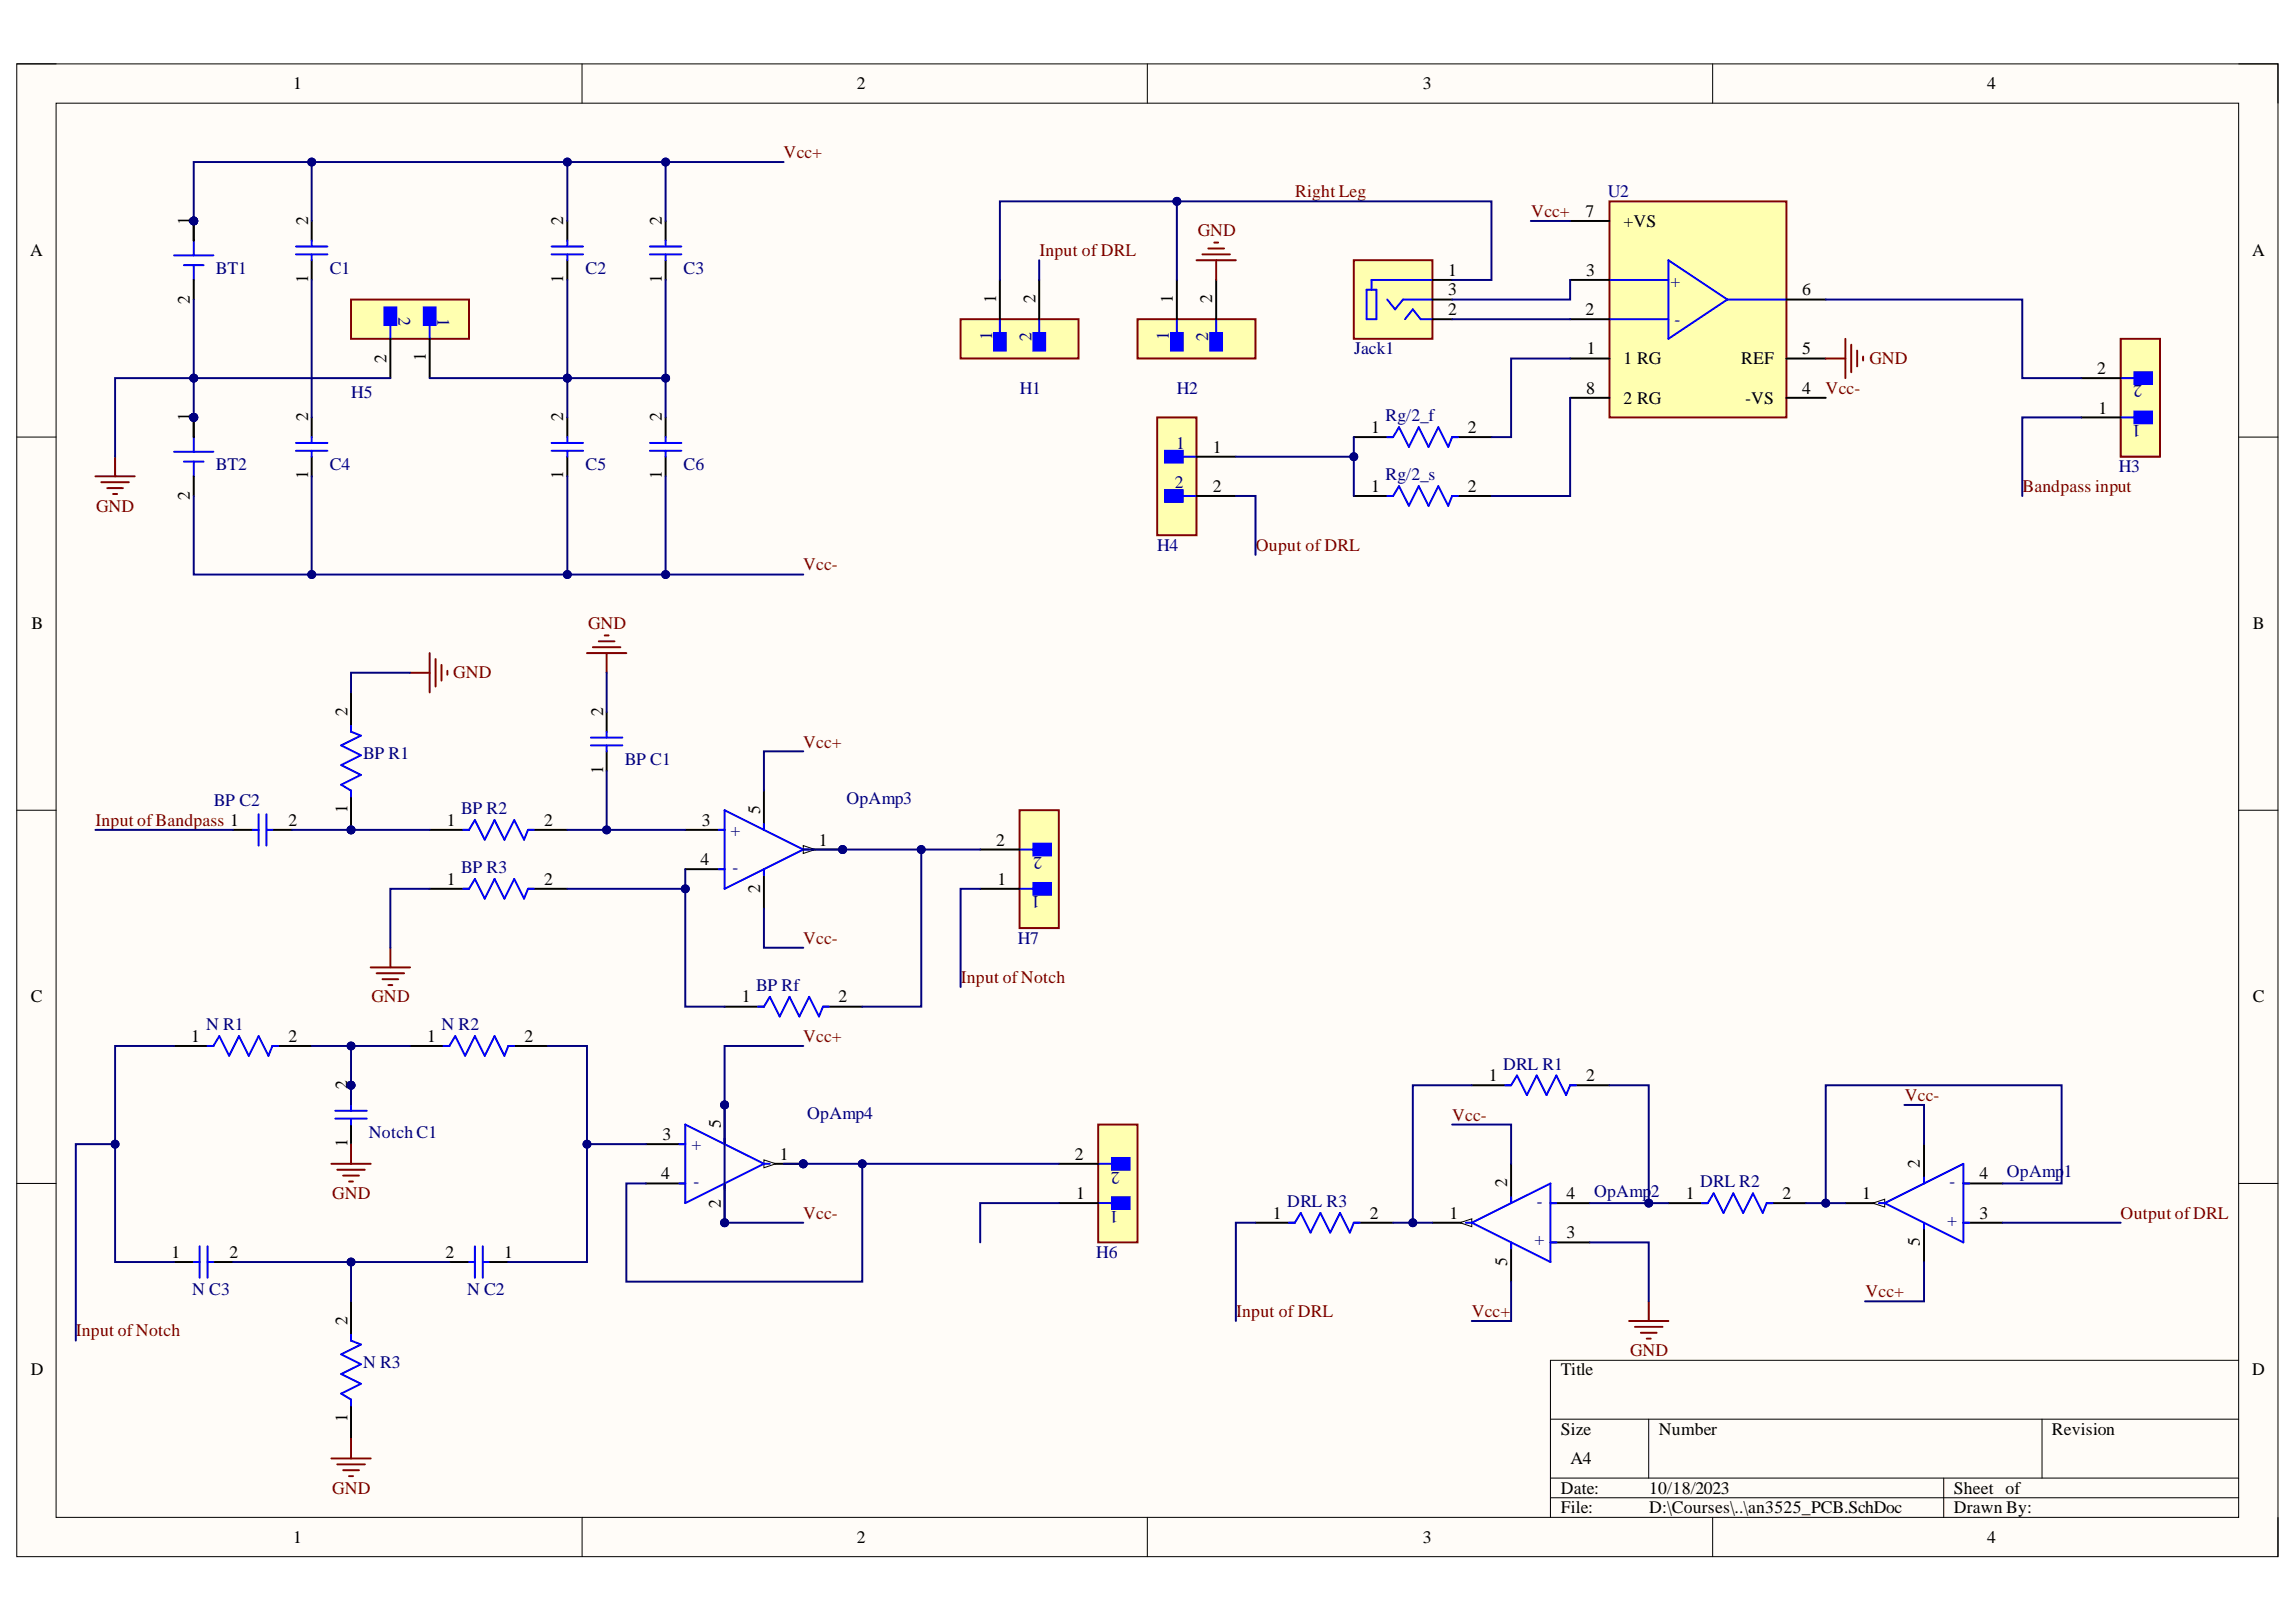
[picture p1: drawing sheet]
<svg xmlns="http://www.w3.org/2000/svg" width="297mm" height="210mm" viewBox="0 0 297 210" stroke-linecap="round" stroke-linejoin="round" font-family="sans-serif">
<defs><g id="words">
<g font-size="2.3">
<text x="37.9" y="11.6">1</text>
<text x="110.9" y="11.6">2</text>
<text x="184.1" y="11.6">3</text>
<text x="257.1" y="11.6">4</text>
<text x="24.5" y="29.1" transform="rotate(-90 24.5 29.1)">1</text>
<text x="39.9" y="29.1" transform="rotate(-90 39.9 29.1)">2</text>
<text x="72.9" y="29.1" transform="rotate(-90 72.9 29.1)">2</text>
<text x="85.6" y="29.1" transform="rotate(-90 85.6 29.1)">2</text>
<text x="205.1" y="28.1">7</text>
<text x="210" y="29.3">+VS</text>
<text x="3.9" y="33.1">A</text>
<text x="187.4" y="35.7">1</text>
<text x="205.2" y="35.7">3</text>
<text x="291.4" y="33.1">A</text>
<text x="24.5" y="39.3" transform="rotate(-90 24.5 39.3)">2</text>
<text x="39.9" y="36.6" transform="rotate(-90 39.9 36.6)">1</text>
<text x="72.9" y="36.6" transform="rotate(-90 72.9 36.6)">1</text>
<text x="85.6" y="36.6" transform="rotate(-90 85.6 36.6)">1</text>
<text x="128.9" y="39.2" transform="rotate(-90 128.9 39.2)">1</text>
<text x="134" y="39.2" transform="rotate(-90 134 39.2)">2</text>
<text x="151.7" y="39.2" transform="rotate(-90 151.7 39.2)">1</text>
<text x="156.8" y="39.2" transform="rotate(-90 156.8 39.2)">2</text>
<text x="187.4" y="38.2">3</text>
<text x="187.4" y="40.8">2</text>
<text x="205.1" y="40.8">2</text>
<text x="233.1" y="38.2">6</text>
<text x="50" y="46.9" transform="rotate(-90 50 46.9)">2</text>
<text x="55.1" y="46.8" transform="rotate(-90 55.1 46.8)">1</text>
<text x="205.3" y="45.8">1</text>
<text x="210" y="47.1">1 RG</text>
<text x="225.3" y="47.1">REF</text>
<text x="233.1" y="45.8">5</text>
<text x="205.2" y="51">8</text>
<text x="210" y="52.3">2 RG</text>
<text x="225.8" y="52.3">-VS</text>
<text x="233.1" y="51">4</text>
<text x="271.3" y="48.4">2</text>
<text x="271.5" y="53.5">1</text>
<text x="24.5" y="54.5" transform="rotate(-90 24.5 54.5)">1</text>
<text x="39.9" y="54.5" transform="rotate(-90 39.9 54.5)">2</text>
<text x="72.9" y="54.5" transform="rotate(-90 72.9 54.5)">2</text>
<text x="85.6" y="54.5" transform="rotate(-90 85.6 54.5)">2</text>
<text x="156.9" y="58.6">1</text>
<text x="177.4" y="56.1">1</text>
<text x="189.9" y="56.1">2</text>
<text x="24.5" y="64.7" transform="rotate(-90 24.5 64.7)">2</text>
<text x="39.9" y="62" transform="rotate(-90 39.9 62)">1</text>
<text x="72.9" y="62" transform="rotate(-90 72.9 62)">1</text>
<text x="85.6" y="62" transform="rotate(-90 85.6 62)">1</text>
<text x="156.9" y="63.7">2</text>
<text x="177.4" y="63.7">1</text>
<text x="189.9" y="63.7">2</text>
<text x="4.1" y="81.4">B</text>
<text x="291.4" y="81.4">B</text>
<text x="44.9" y="92.7" transform="rotate(-90 44.9 92.7)">2</text>
<text x="78" y="92.7" transform="rotate(-90 78 92.7)">2</text>
<text x="78" y="100.1" transform="rotate(-90 78 100.1)">1</text>
<text x="37.3" y="106.9">2</text>
<text x="44.9" y="105.2" transform="rotate(-90 44.9 105.2)">1</text>
<text x="57.8" y="106.9">1</text>
<text x="70.4" y="106.9">2</text>
<text x="90.8" y="106.9">3</text>
<text x="98.3" y="105.4" transform="rotate(-90 98.3 105.4)">5</text>
<text x="90.6" y="112">4</text>
<text x="106" y="109.4">1</text>
<text x="128.9" y="109.4">2</text>
<text x="57.8" y="114.5">1</text>
<text x="70.4" y="114.5">2</text>
<text x="98.3" y="115.6" transform="rotate(-90 98.3 115.6)">2</text>
<text x="129.1" y="114.5">1</text>
<text x="4" y="129.7">C</text>
<text x="96" y="129.7">1</text>
<text x="108.5" y="129.7">2</text>
<text x="291.4" y="129.7">C</text>
<text x="24.7" y="134.8">1</text>
<text x="37.3" y="134.8">2</text>
<text x="55.3" y="134.8">1</text>
<text x="67.9" y="134.8">2</text>
<text x="44.9" y="141" transform="rotate(-90 44.9 141)">2</text>
<text x="192.6" y="139.9">1</text>
<text x="205.2" y="139.9">2</text>
<text x="44.9" y="148.4" transform="rotate(-90 44.9 148.4)">1</text>
<text x="85.7" y="147.6">3</text>
<text x="93.3" y="146" transform="rotate(-90 93.3 146)">5</text>
<text x="85.6" y="152.6">4</text>
<text x="100.9" y="150.1">1</text>
<text x="139" y="150.1">2</text>
<text x="139.2" y="155.2">1</text>
<text x="195" y="153.6" transform="rotate(-90 195 153.6)">2</text>
<text x="202.7" y="155.2">4</text>
<text x="218.1" y="155.2">1</text>
<text x="230.6" y="155.2">2</text>
<text x="240.9" y="155.2">1</text>
<text x="248.4" y="151.1" transform="rotate(-90 248.4 151.1)">2</text>
<text x="256.1" y="152.6">4</text>
<text x="93.3" y="156.3" transform="rotate(-90 93.3 156.3)">2</text>
<text x="164.7" y="157.7">1</text>
<text x="177.2" y="157.7">2</text>
<text x="187.5" y="157.7">1</text>
<text x="202.7" y="160.2">3</text>
<text x="248.4" y="161.3" transform="rotate(-90 248.4 161.3)">5</text>
<text x="256.1" y="157.7">3</text>
<text x="22.2" y="162.8">1</text>
<text x="29.7" y="162.8">2</text>
<text x="57.6" y="162.8">2</text>
<text x="65.2" y="162.8">1</text>
<text x="195" y="163.8" transform="rotate(-90 195 163.8)">5</text>
<text x="44.9" y="171.5" transform="rotate(-90 44.9 171.5)">2</text>
<text x="4" y="178">D</text>
<text x="201.9" y="178">Title</text>
<text x="291.4" y="178">D</text>
<text x="44.9" y="184" transform="rotate(-90 44.9 184)">1</text>
<text x="201.9" y="185.7">Size</text>
<text x="214.6" y="185.7">Number</text>
<text x="265.5" y="185.7">Revision</text>
<text x="203.2" y="189.5">A4</text>
<text x="201.9" y="193.3">Date:</text>
<text x="201.9" y="195.8">File:</text>
<text x="213.3" y="193.3">10/18/2023</text>
<text x="213.3" y="195.8">D:\Courses\..\an3525_PCB.SchDoc</text>
<text x="252.8" y="193.3">Sheet of</text>
<text x="252.8" y="195.8">Drawn By:</text>
<text x="37.9" y="199.7">1</text>
<text x="110.9" y="199.7">2</text>
<text x="184.1" y="199.7">3</text>
<text x="257.1" y="199.7">4</text>
</g>
<g font-size="2.3" fill="#800000">
<text x="101.4" y="20.5">Vcc+</text>
<text x="167.6" y="25.5">Right Leg</text>
<text x="198.1" y="28.1">Vcc+</text>
<text x="134.5" y="33.1">Input of DRL</text>
<text x="154.9" y="30.6">GND</text>
<text x="241.9" y="47.1">GND</text>
<text x="236.2" y="51">Vcc-</text>
<text x="261.7" y="63.7">Bandpass input</text>
<text x="12.4" y="66.2">GND</text>
<text x="162.5" y="71.3">Ouput of DRL</text>
<text x="103.9" y="73.8">Vcc-</text>
<text x="76.1" y="81.4">GND</text>
<text x="58.6" y="87.8">GND</text>
<text x="103.9" y="96.7">Vcc+</text>
<text x="12.4" y="106.9">Input ofBandpass 1</text>
<text x="103.9" y="122.1">Vcc-</text>
<text x="48.1" y="129.7">GND</text>
<text x="124.3" y="127.2">Input ofNotch</text>
<text x="103.9" y="134.8">Vcc+</text>
<text x="246.4" y="142.5">Vcc-</text>
<text x="187.9" y="145">Vcc-</text>
<text x="43" y="155.2">GND</text>
<text x="103.9" y="157.7">Vcc-</text>
<text x="274.4" y="157.7">Output ofDRL</text>
<text x="241.4" y="167.9">Vcc+</text>
<text x="9.8" y="172.9">Input ofNotch</text>
<text x="159.9" y="170.4">Input of DRL</text>
<text x="190.4" y="170.4">Vcc+</text>
<text x="210.9" y="175.5">GND</text>
<text x="43" y="193.3">GND</text>
</g>
<g font-size="2.3" fill="#000080">
<text x="208" y="25.5">U2</text>
<text x="27.9" y="35.4">BT1</text>
<text x="42.7" y="35.4">C1</text>
<text x="75.7" y="35.4">C2</text>
<text x="88.4" y="35.4">C3</text>
<text x="51.5" y="41" transform="rotate(90 51.5 41)">2</text>
<text x="56.6" y="41.2" transform="rotate(90 56.6 41.2)">1</text>
<text x="216.1" y="37.2">+</text>
<text x="128.4" y="44" transform="rotate(-90 128.4 44)">1</text>
<text x="133.5" y="44.1" transform="rotate(-90 133.5 44.1)">2</text>
<text x="151.2" y="44" transform="rotate(-90 151.2 44)">1</text>
<text x="156.3" y="44.1" transform="rotate(-90 156.3 44.1)">2</text>
<text x="175.2" y="45.8">Jack1</text>
<text x="216.6" y="42">-</text>
<text x="45.4" y="51.5">H5</text>
<text x="131.9" y="51">H1</text>
<text x="152.2" y="51">H2</text>
<text x="277.1" y="49.9" transform="rotate(-180 277.1 49.9)">2</text>
<text x="152.2" y="58.1">1</text>
<text x="179.2" y="54.5">Rg/2_f</text>
<text x="277" y="55" transform="rotate(-180 277 55)">1</text>
<text x="27.9" y="60.9">BT2</text>
<text x="42.7" y="60.9">C4</text>
<text x="75.7" y="60.9">C5</text>
<text x="88.4" y="60.9">C6</text>
<text x="152" y="63.2">2</text>
<text x="179.2" y="62.1">Rg/2_s</text>
<text x="274.1" y="61.1">H3</text>
<text x="149.7" y="71.3">H4</text>
<text x="47" y="98.3">BP R1</text>
<text x="80.8" y="99">BP C1</text>
<text x="27.7" y="104.3">BP C2</text>
<text x="59.7" y="105.4">BP R2</text>
<text x="109.5" y="104.1">OpAmp3</text>
<text x="59.7" y="113">BP R3</text>
<text x="94.5" y="108.2">+</text>
<text x="94.8" y="113">-</text>
<text x="134.8" y="110.9" transform="rotate(-180 134.8 110.9)">2</text>
<text x="134.6" y="116" transform="rotate(-180 134.6 116)">1</text>
<text x="131.7" y="122.1">H7</text>
<text x="97.8" y="128.2">BP Rf</text>
<text x="26.7" y="133.3">N R1</text>
<text x="57.1" y="133.3">N R2</text>
<text x="194.5" y="138.4">DRL R1</text>
<text x="47.7" y="147.3">Notch C1</text>
<text x="89.4" y="148.8">+</text>
<text x="104.4" y="144.8">OpAmp4</text>
<text x="89.7" y="153.6">-</text>
<text x="144.9" y="151.6" transform="rotate(-180 144.9 151.6)">2</text>
<text x="199.5" y="155.2" transform="rotate(-180 199.5 155.2)">-</text>
<text x="206.2" y="154.9">OpAmp</text>
<text x="213.6" y="154.9">2</text>
<text x="219.9" y="153.6">DRL R2</text>
<text x="252.9" y="152.6" transform="rotate(-180 252.9 152.6)">-</text>
<text x="259.6" y="152.4">OpAmp</text>
<text x="267" y="152.4">1</text>
<text x="144.7" y="156.7" transform="rotate(-180 144.7 156.7)">1</text>
<text x="166.5" y="156.2">DRL R3</text>
<text x="199.8" y="160" transform="rotate(-180 199.8 160)">+</text>
<text x="253.2" y="157.5" transform="rotate(-180 253.2 157.5)">+</text>
<text x="24.9" y="167.6">N C3</text>
<text x="60.4" y="167.6">N C2</text>
<text x="141.8" y="162.8">H6</text>
<text x="47" y="177">N R3</text>
</g>
</g></defs>
<path d="M2.2 8.3h292.5v193.1h-292.5z" fill-rule="evenodd" fill="#fffcf8"/>
<path d="M2.2 8.3h292.5v193.1h-292.5z" fill="none" stroke="#000" stroke-width=".13"/>
<path d="M7.3 13.4h282.3v183h-282.3z" fill-rule="evenodd" fill="#fffcf8"/>
<g fill="none" stroke="#000" stroke-width=".13">
<path d="M2.2 8.3h5.1M7.3 13.4h282.3v183h-282.3zM75.3 8.3v5M148.4 8.3v5M221.6 8.3v5.1M289.6 8.3h5.1v5.1M2.2 56.6h5.1M289.6 56.6h5.1M2.2 104.9h5.1M289.6 104.9h5.1M2.2 153.1h5.1M289.6 153.1h5.1"/>
<path d="M289.6 176h-89v20.4M75.3 196.4v5M148.4 196.4v5M200.6 183.7h89M200.6 191.3h89M200.6 193.8h89M213.3 183.7v7.6M221.6 196.4v5M251.5 191.3v5.1M264.2 183.7v7.6M294.7 196.4v5"/>
</g>
<circle cx="25.1" cy="28.6" r=".51" fill="#000080"/>
<circle cx="25.1" cy="28.6" r=".51" fill="none" stroke="#000080" stroke-width=".13"/>
<circle cx="25.1" cy="28.6" r=".51" fill="#000080"/>
<circle cx="25.1" cy="28.6" r=".51" fill="none" stroke="#000080" stroke-width=".13"/>
<path d="M22.5 33h5.1M23.8 34.3h2.5M25.1 31.1v1.9M25.1 34.3v1.9" fill="none" stroke="#00f" stroke-width=".25"/>
<path d="M25.1 28.6v2.5" fill="none" stroke="#000" stroke-width=".25"/>
<circle cx="25.1" cy="28.6" r=".51" fill="#000080"/>
<circle cx="25.1" cy="28.6" r=".51" fill="none" stroke="#000080" stroke-width=".13"/>
<path d="M25.1 28.6v2.5" fill="none" stroke="#000" stroke-width=".25"/>
<circle cx="25.1" cy="28.6" r=".51" fill="#000080"/>
<circle cx="25.1" cy="28.6" r=".51" fill="none" stroke="#000080" stroke-width=".13"/>
<path d="M25.1 36.2v2.6" fill="none" stroke="#000" stroke-width=".25"/>
<path d="M208.2 26.1h22.9v27.9h-22.9z" fill-rule="evenodd" fill="#ffffb0"/>
<path d="M208.2 26.1h22.9v27.9h-22.9z" fill="none" stroke="#800000" stroke-width=".25"/>
<path d="M208.2 36.2h7.6M215.8 33.7l7.7 5.1-7.7 5zM223.5 38.8h7.6M208.2 41.3h7.6" fill="none" stroke="#00f" stroke-width=".25"/>
<path d="M203.1 36.2h5.1M203.1 28.6h5.1M231.1 38.8h5.1M203.1 41.3h5.1M203.1 46.4h5.1M203.1 51.5h5.1M231.1 46.4h5.1M231.1 51.5h5.1" fill="none" stroke="#000" stroke-width=".25"/>
<circle cx="25.1" cy="54" r=".51" fill="#000080"/>
<circle cx="25.1" cy="54" r=".51" fill="none" stroke="#000080" stroke-width=".13"/>
<circle cx="25.1" cy="54" r=".51" fill="#000080"/>
<circle cx="25.1" cy="54" r=".51" fill="none" stroke="#000080" stroke-width=".13"/>
<path d="M22.5 58.5h5.1M23.8 59.7h2.5M25.1 56.6v1.9M25.1 59.7v1.9" fill="none" stroke="#00f" stroke-width=".25"/>
<path d="M25.1 54v2.6" fill="none" stroke="#000" stroke-width=".25"/>
<circle cx="25.1" cy="54" r=".51" fill="#000080"/>
<circle cx="25.1" cy="54" r=".51" fill="none" stroke="#000080" stroke-width=".13"/>
<path d="M25.1 54v2.6" fill="none" stroke="#000" stroke-width=".25"/>
<circle cx="25.1" cy="54" r=".51" fill="#000080"/>
<circle cx="25.1" cy="54" r=".51" fill="none" stroke="#000080" stroke-width=".13"/>
<g fill="none" stroke="#000" stroke-width=".25">
<path d="M40.3 28.6v2.5M40.3 33.7v2.5M73.4 28.6v2.5M73.4 33.7v2.5M86.1 28.6v2.5M86.1 33.7v2.5M40.3 54v2.6M40.3 59.1v2.5M73.4 54v2.6M73.4 59.1v2.5M86.1 54v2.6M86.1 59.1v2.5"/>
<path d="M25.1 61.6v2.6"/>
</g>
<g fill="none" stroke="#00f" stroke-width=".25">
<path d="M38.3 31.9h4.1M38.3 32.9h4.1M40.3 31.1v.8M40.3 32.9v.8M71.4 31.9h4M71.4 32.9h4M73.4 31.1v.8M73.4 32.9v.8M84.1 31.9h4M84.1 32.9h4M86.1 31.1v.8M86.1 32.9v.8"/>
<path d="M38.3 57.3h4.1M38.3 58.3h4.1M40.3 56.6v.7M40.3 58.3v.8M71.4 57.3h4M71.4 58.3h4M73.4 56.6v.7M73.4 58.3v.8M84.1 57.3h4M84.1 58.3h4M86.1 56.6v.7M86.1 58.3v.8"/>
</g>
<path d="M14.9 59.1v2.5M12.3 61.6h5.1M13.1 62.4h3.6M13.9 63.2h2M14.6 63.9h.5" fill="none" stroke="#800000" stroke-width=".25"/>
<path d="M45.4 38.8h15.3v5h-15.3z" fill-rule="evenodd" fill="#ffffb0"/>
<path d="M45.4 38.8h15.3v5h-15.3z" fill="none" stroke="#800000" stroke-width=".25"/>
<path d="M54.8 39.8h1.5v2.3h-1.5z" fill-rule="evenodd" fill="#00f"/>
<path d="M54.8 39.8h1.5v2.3h-1.5zM55.6 42.1v1.7" fill="none" stroke="#00f" stroke-width=".25"/>
<path d="M49.7 39.8h1.6v2.3h-1.6z" fill-rule="evenodd" fill="#00f"/>
<path d="M49.7 39.8h1.6v2.3h-1.6zM50.5 42.1v1.7" fill="none" stroke="#00f" stroke-width=".25"/>
<path d="M50.5 43.8v5.1M55.6 43.8v5.1" fill="none" stroke="#000" stroke-width=".25"/>
<path d="M175.1 33.7h10.2v10.1h-10.2z" fill-rule="evenodd" fill="#ffffb0"/>
<path d="M175.1 33.7h10.2v10.1h-10.2z" fill="none" stroke="#800000" stroke-width=".25"/>
<path d="M176.8 37.5h1.3v3.8h-1.3zM179.5 38.8l1 1.2 1-1.2h3.8M185.3 36.2h-7.9v1.3M181.8 41.3l1-1.3 1 1.3h1.5" fill="none" stroke="#00f" stroke-width=".25"/>
<path d="M185.3 36.2h2.6M185.3 38.8h2.6M185.3 41.3h2.6" fill="none" stroke="#000" stroke-width=".25"/>
<path d="M147.2 41.3h15.2v5.1h-15.2z" fill-rule="evenodd" fill="#ffffb0"/>
<path d="M147.2 41.3h15.2v5.1h-15.2z" fill="none" stroke="#800000" stroke-width=".25"/>
<path d="M151.5 43.1h1.5v2.3h-1.5z" fill-rule="evenodd" fill="#00f"/>
<path d="M151.5 43.1h1.5v2.3h-1.5zM152.3 41.3v1.8" fill="none" stroke="#00f" stroke-width=".25"/>
<path d="M156.6 43.1h1.5v2.3h-1.5z" fill-rule="evenodd" fill="#00f"/>
<path d="M156.6 43.1h1.5v2.3h-1.5zM157.3 41.3v1.8" fill="none" stroke="#00f" stroke-width=".25"/>
<path d="M152.3 36.2v5.1M157.3 36.2v5.1" fill="none" stroke="#000" stroke-width=".25"/>
<path d="M124.3 41.3h15.2v5.1h-15.2z" fill-rule="evenodd" fill="#ffffb0"/>
<path d="M124.3 41.3h15.2v5.1h-15.2z" fill="none" stroke="#800000" stroke-width=".25"/>
<path d="M128.6 43.1h1.5v2.3h-1.5z" fill-rule="evenodd" fill="#00f"/>
<path d="M128.6 43.1h1.5v2.3h-1.5zM129.4 41.3v1.8" fill="none" stroke="#00f" stroke-width=".25"/>
<path d="M133.7 43.1h1.5v2.3h-1.5z" fill-rule="evenodd" fill="#00f"/>
<path d="M133.7 43.1h1.5v2.3h-1.5zM134.4 41.3v1.8" fill="none" stroke="#00f" stroke-width=".25"/>
<path d="M129.4 36.2v5.1M134.4 36.2v5.1" fill="none" stroke="#000" stroke-width=".25"/>
<path d="M274.4 43.8h5v15.3h-5z" fill-rule="evenodd" fill="#ffffb0"/>
<path d="M274.4 43.8h5v15.3h-5z" fill="none" stroke="#800000" stroke-width=".25"/>
<path d="M276.1 53.3h2.3v1.5h-2.3z" fill-rule="evenodd" fill="#00f"/>
<path d="M274.4 54h1.7M276.1 53.3h2.3v1.5h-2.3z" fill="none" stroke="#00f" stroke-width=".25"/>
<path d="M276.1 48.2h2.3v1.5h-2.3z" fill-rule="evenodd" fill="#00f"/>
<path d="M179.5 56.6h.7l.8-1.3 1.3 2.5 1.2-2.5 1.3 2.5 1.3-2.5 1.3 2.5 .5-1.2h.7M274.4 48.9h1.7M276.1 48.2h2.3v1.5h-2.3zM179.5 64.2h.7l.8-1.3 1.3 2.6 1.2-2.6 1.3 2.6 1.3-2.6 1.3 2.6 .5-1.3h.7" fill="none" stroke="#00f" stroke-width=".25"/>
<path d="M175.1 56.6h5.1M187.9 56.6h5.1M269.3 54h5.1M269.3 48.9h5.1M175.1 64.2h5.1M187.9 64.2h5.1" fill="none" stroke="#000" stroke-width=".25"/>
<path d="M149.7 54h5.1v15.3h-5.1z" fill-rule="evenodd" fill="#ffffb0"/>
<path d="M149.7 54h5.1v15.3h-5.1z" fill="none" stroke="#800000" stroke-width=".25"/>
<path d="M150.7 58.3h2.3v1.6h-2.3z" fill-rule="evenodd" fill="#00f"/>
<path d="M150.7 58.3h2.3v1.6h-2.3zM153 59.1h1.8" fill="none" stroke="#00f" stroke-width=".25"/>
<path d="M150.7 63.4h2.3v1.5h-2.3z" fill-rule="evenodd" fill="#00f"/>
<path d="M150.7 63.4h2.3v1.5h-2.3zM153 64.2h1.8" fill="none" stroke="#00f" stroke-width=".25"/>
<path d="M154.8 59.1h5.1M154.8 64.2h5.1M238.7 155.7h5.1M254 158.2h5.1M254 153.1h5.1" fill="none" stroke="#000" stroke-width=".25"/>
<path d="M154.8 33.7h5.1M155.6 32.9h3.5M156.3 32.2h2.1M157.1 31.4h.5M157.3 33.7v2.5M236.2 46.4h2.5M238.7 43.8v5.1M239.5 44.6v3.6M240.3 45.4v2M241 46.1v.6" fill="none" stroke="#800000" stroke-width=".25"/>
<path d="M242.3 155.7l1.5-.5v1z" fill="#f8fcff"/>
<path d="M242.3 155.7l1.5-.5v1z" fill="none" stroke="#000" stroke-width=".13"/>
<path d="M185.3 158.2h5.1M200.6 155.7h5.1M248.9 148.1v5M248.9 158.2v5.1M200.6 160.8h5.1" fill="none" stroke="#000" stroke-width=".25"/>
<path d="M243.1 155.7h.7M243.8 155.7l10.2-5.1v10.2zM248.9 152.4v.7M248.9 158.2v.8M254 158.2h.8M254 153.1h.8" fill="none" stroke="#00f" stroke-width=".25"/>
<path d="M188.9 158.2l1.5-.5v1z" fill="#f8fcff"/>
<path d="M188.9 158.2l1.5-.5v1z" fill="none" stroke="#000" stroke-width=".13"/>
<path d="M162.4 158.2h5.1M175.1 158.2h5.1M190.4 140.4h5.1M195.5 150.6v5.1M203.1 140.4h5.1M215.8 155.7h5.1M228.6 155.7h5.1M195.5 160.8v5.1" fill="none" stroke="#000" stroke-width=".25"/>
<path d="M166.7 158.2h.8l.8-1.2 1.2 2.5 1.3-2.5 1.3 2.5 1.3-2.5 1.2 2.5 .5-1.3h.8M189.6 158.2h.8M190.4 158.2l10.2-5.1v10.2zM194.7 140.4h.8l.8-1.2 1.2 2.5 1.3-2.5 1.3 2.5 1.2-2.5 1.3 2.5 .5-1.3h.8M195.5 154.9v.8M200.6 155.7h.7M220.2 155.7h.7l.8-1.3 1.3 2.6 1.2-2.6 1.3 2.6 1.3-2.6 1.3 2.6 .5-1.3h.7M195.5 160.8v.7M200.6 160.8h.7" fill="none" stroke="#00f" stroke-width=".25"/>
<path d="M210.8 171h5M211.5 171.7h3.6M212.3 172.5h2M213 173.2h.6M213.3 168.4v2.6" fill="none" stroke="#800000" stroke-width=".25"/>
<circle cx="109" cy="109.9" r=".51" fill="#000080"/>
<circle cx="109" cy="109.9" r=".51" fill="none" stroke="#000080" stroke-width=".13"/>
<path d="M88.7 107.4h5M88.7 112.5h5M103.9 109.9h5.1" fill="none" stroke="#000" stroke-width=".25"/>
<path d="M103.9 109.4l1.5 .5-1.5 .5z" fill="#f8fcff"/>
<path d="M103.9 109.4l1.5 .5-1.5 .5z" fill="none" stroke="#000" stroke-width=".13"/>
<circle cx="109" cy="109.9" r=".51" fill="#000080"/>
<circle cx="109" cy="109.9" r=".51" fill="none" stroke="#000080" stroke-width=".13"/>
<path d="M55.6 107.4h5.1M68.3 107.4h5.1M98.8 102.3v5.1M98.8 112.5v5.1" fill="none" stroke="#000" stroke-width=".25"/>
<path d="M59.9 107.4h.8l.7-1.3 1.3 2.6 1.3-2.6 1.3 2.6 1.2-2.6 1.3 2.6 .5-1.3h.8M93 107.4h.7M93 112.5h.7M93.7 104.9l10.2 5-10.2 5.1zM98.8 106.6v.8M98.8 112.5v.7M103.9 109.9h.8" fill="none" stroke="#00f" stroke-width=".25"/>
<circle cx="45.4" cy="107.4" r=".51" fill="#000080"/>
<circle cx="45.4" cy="107.4" r=".51" fill="none" stroke="#000080" stroke-width=".13"/>
<path d="M45.4 102.3v5.1" fill="none" stroke="#000" stroke-width=".25"/>
<circle cx="45.4" cy="107.4" r=".51" fill="#000080"/>
<circle cx="45.4" cy="107.4" r=".51" fill="none" stroke="#000080" stroke-width=".13"/>
<path d="M45.4 89.6v5.1M30.2 107.4h2.5M35.2 107.4h2.6M55.6 115h5.1M68.3 115h5.1" fill="none" stroke="#000" stroke-width=".25"/>
<path d="M45.4 93.9v.8l1.3 .5-2.6 1.3 2.6 1.2-2.6 1.3 2.6 1.3-2.6 1.2 1.3 .8v.8M32.7 107.4h.8M33.5 105.4v4M34.5 105.4v4M34.5 107.4h.7M59.9 115h.8l.7-1.2 1.3 2.5 1.3-2.5 1.3 2.5 1.2-2.5 1.3 2.5 .5-1.3h.8" fill="none" stroke="#00f" stroke-width=".25"/>
<path d="M131.9 104.9h5.1v15.2h-5.1z" fill-rule="evenodd" fill="#ffffb0"/>
<path d="M131.9 104.9h5.1v15.2h-5.1z" fill="none" stroke="#800000" stroke-width=".25"/>
<path d="M133.7 114.3h2.3v1.5h-2.3z" fill-rule="evenodd" fill="#00f"/>
<path d="M131.9 115h1.8M133.7 114.3h2.3v1.5h-2.3z" fill="none" stroke="#00f" stroke-width=".25"/>
<path d="M133.7 109.2h2.3v1.5h-2.3z" fill-rule="evenodd" fill="#00f"/>
<path d="M76.4 95.4h4.1M76.4 96.5h4.1M78.5 94.7v.7M78.5 96.5v.7M131.9 109.9h1.8M133.7 109.2h2.3v1.5h-2.3zM98.1 130.3h.7l.8-1.3 1.3 2.5 1.2-2.5 1.3 2.5 1.3-2.5 1.3 2.5 .5-1.2h.7" fill="none" stroke="#00f" stroke-width=".25"/>
<path d="M78.5 92.1v2.6M78.5 97.2v2.6M126.8 115h5.1M126.8 109.9h5.1M93.7 130.3h5.1M106.5 130.3h5.1" fill="none" stroke="#000" stroke-width=".25"/>
<g fill="none" stroke="#800000" stroke-width=".25">
<path d="M53 87.1h2.6M55.6 84.5v5.1M56.3 85.3v3.5M57.1 86v2.1M57.9 86.8v.5M75.9 84.5h5.1M76.7 83.8h3.6M77.5 83h2M78.2 82.2h.5M78.5 84.5v2.6M48 125.2h5M48.7 126h3.6"/>
<path d="M49.5 126.7h2M50.2 127.5h.6M50.5 122.6v2.6"/>
</g>
<path d="M142.1 145.5h5.1v15.3h-5.1z" fill-rule="evenodd" fill="#ffffb0"/>
<path d="M142.1 145.5h5.1v15.3h-5.1z" fill="none" stroke="#800000" stroke-width=".25"/>
<path d="M143.9 154.9h2.2v1.6h-2.2z" fill-rule="evenodd" fill="#00f"/>
<path d="M142.1 155.7h1.8M143.9 154.9h2.2v1.6h-2.2z" fill="none" stroke="#00f" stroke-width=".25"/>
<path d="M143.9 149.8h2.2v1.6h-2.2z" fill-rule="evenodd" fill="#00f"/>
<path d="M142.1 150.6h1.8M143.9 149.8h2.2v1.6h-2.2z" fill="none" stroke="#00f" stroke-width=".25"/>
<path d="M137 155.7h5.1M137 150.6h5.1" fill="none" stroke="#000" stroke-width=".25"/>
<circle cx="103.9" cy="150.6" r=".51" fill="#000080"/>
<circle cx="103.9" cy="150.6" r=".51" fill="none" stroke="#000080" stroke-width=".13"/>
<circle cx="93.7" cy="143" r=".51" fill="#000080"/>
<circle cx="93.7" cy="143" r=".51" fill="none" stroke="#000080" stroke-width=".13"/>
<circle cx="93.7" cy="158.2" r=".51" fill="#000080"/>
<circle cx="93.7" cy="158.2" r=".51" fill="none" stroke="#000080" stroke-width=".13"/>
<path d="M83.6 148.1h5.1M83.6 153.1h5.1M98.8 150.6h5.1" fill="none" stroke="#000" stroke-width=".25"/>
<path d="M98.8 150.1l1.6 .5-1.6 .5z" fill="#f8fcff"/>
<path d="M98.8 150.1l1.6 .5-1.6 .5z" fill="none" stroke="#000" stroke-width=".13"/>
<circle cx="103.9" cy="150.6" r=".51" fill="#000080"/>
<circle cx="103.9" cy="150.6" r=".51" fill="none" stroke="#000080" stroke-width=".13"/>
<path d="M93.7 143v5.1" fill="none" stroke="#000" stroke-width=".25"/>
<circle cx="93.7" cy="143" r=".51" fill="#000080"/>
<circle cx="93.7" cy="143" r=".51" fill="none" stroke="#000080" stroke-width=".13"/>
<path d="M93.7 153.1v5.1" fill="none" stroke="#000" stroke-width=".25"/>
<circle cx="93.7" cy="158.2" r=".51" fill="#000080"/>
<circle cx="93.7" cy="158.2" r=".51" fill="none" stroke="#000080" stroke-width=".13"/>
<g fill="none" stroke="#00f" stroke-width=".25">
<path d="M26.8 135.4h.8l.8-1.3 1.2 2.5 1.3-2.5 1.3 2.5 1.3-2.5 1.2 2.5 .5-1.2h.8M57.4 135.4h.7l.8-1.3 1.3 2.5 1.2-2.5 1.3 2.5 1.3-2.5 1.3 2.5 .5-1.2h.7M87.9 148.1h.8M87.9 153.1h.8M88.7 145.5l10.1 5.1-10.1 5.1zM93.7 147.3v.8M93.7 153.1v.8M98.8 150.6h.8M25.1 163.3h.7M25.8 161.3v4.1M26.8 161.3v4.1M26.8 163.3h.8"/>
<path d="M60.7 163.3h.7M61.4 161.3v4.1M62.5 163.3h.7M62.5 161.3v4.1"/>
</g>
<path d="M22.5 135.4h5.1M35.2 135.4h5.1M53 135.4h5.1M65.8 135.4h5.1M22.5 163.3h2.6M27.6 163.3h2.6M58.1 163.3h2.6M63.2 163.3h2.6" fill="none" stroke="#000" stroke-width=".25"/>
<circle cx="45.4" cy="140.4" r=".51" fill="#000080"/>
<circle cx="45.4" cy="140.4" r=".51" fill="none" stroke="#000080" stroke-width=".13"/>
<path d="M45.4 140.4v2.6M45.4 145.5v2.6" fill="none" stroke="#000" stroke-width=".25"/>
<circle cx="45.4" cy="140.4" r=".51" fill="#000080"/>
<circle cx="45.4" cy="140.4" r=".51" fill="none" stroke="#000080" stroke-width=".13"/>
<path d="M43.4 143.7h4M43.4 144.8h4M45.4 143v.7M45.4 144.8v.7M45.4 172.7v.8l1.3 .5-2.6 1.3 2.6 1.2-2.6 1.3 2.6 1.3-2.6 1.2 1.3 .8v.8" fill="none" stroke="#00f" stroke-width=".25"/>
<path d="M42.9 150.6h5.1M43.6 151.4h3.6M44.4 152.1h2M45.2 152.9h.5M45.4 148.1v2.5M42.9 188.7h5.1M43.6 189.5h3.6M44.4 190.3h2M45.2 191h.5M45.4 186.2v2.5" fill="none" stroke="#800000" stroke-width=".25"/>
<path d="M45.4 168.4v5.1M45.4 181.1v5.1" fill="none" stroke="#000" stroke-width=".25"/>
<path d="M25.1 38.8v15.2" fill="none" stroke="#000080" stroke-width=".25"/>
<circle cx="25.1" cy="54" r=".51" fill="#000080"/>
<circle cx="25.1" cy="54" r=".51" fill="none" stroke="#000080" stroke-width=".13"/>
<circle cx="25.1" cy="48.9" r=".51" fill="#000080"/>
<circle cx="25.1" cy="48.9" r=".51" fill="none" stroke="#000080" stroke-width=".13"/>
<path d="M101.4 21h-76.3v7.6" fill="none" stroke="#000080" stroke-width=".25"/>
<circle cx="25.1" cy="28.6" r=".51" fill="#000080"/>
<circle cx="25.1" cy="28.6" r=".51" fill="none" stroke="#000080" stroke-width=".13"/>
<circle cx="40.3" cy="21" r=".51" fill="#000080"/>
<circle cx="40.3" cy="21" r=".51" fill="none" stroke="#000080" stroke-width=".13"/>
<circle cx="73.4" cy="21" r=".51" fill="#000080"/>
<circle cx="73.4" cy="21" r=".51" fill="none" stroke="#000080" stroke-width=".13"/>
<circle cx="86.1" cy="21" r=".51" fill="#000080"/>
<circle cx="86.1" cy="21" r=".51" fill="none" stroke="#000080" stroke-width=".13"/>
<path d="M40.3 61.6v12.8" fill="none" stroke="#000080" stroke-width=".25"/>
<circle cx="40.3" cy="74.4" r=".51" fill="#000080"/>
<circle cx="40.3" cy="74.4" r=".51" fill="none" stroke="#000080" stroke-width=".13"/>
<path d="M40.3 21v7.6" fill="none" stroke="#000080" stroke-width=".25"/>
<circle cx="40.3" cy="21" r=".51" fill="#000080"/>
<circle cx="40.3" cy="21" r=".51" fill="none" stroke="#000080" stroke-width=".13"/>
<path d="M73.4 61.6v12.8" fill="none" stroke="#000080" stroke-width=".25"/>
<circle cx="73.4" cy="74.4" r=".51" fill="#000080"/>
<circle cx="73.4" cy="74.4" r=".51" fill="none" stroke="#000080" stroke-width=".13"/>
<path d="M73.4 21v7.6" fill="none" stroke="#000080" stroke-width=".25"/>
<circle cx="73.4" cy="21" r=".51" fill="#000080"/>
<circle cx="73.4" cy="21" r=".51" fill="none" stroke="#000080" stroke-width=".13"/>
<path d="M86.1 21v7.6" fill="none" stroke="#000080" stroke-width=".25"/>
<circle cx="86.1" cy="21" r=".51" fill="#000080"/>
<circle cx="86.1" cy="21" r=".51" fill="none" stroke="#000080" stroke-width=".13"/>
<path d="M86.1 36.2v17.8" fill="none" stroke="#000080" stroke-width=".25"/>
<circle cx="86.1" cy="48.9" r=".51" fill="#000080"/>
<circle cx="86.1" cy="48.9" r=".51" fill="none" stroke="#000080" stroke-width=".13"/>
<path d="M25.1 64.2v10.2h78.8" fill="none" stroke="#000080" stroke-width=".25"/>
<circle cx="40.3" cy="74.4" r=".51" fill="#000080"/>
<circle cx="40.3" cy="74.4" r=".51" fill="none" stroke="#000080" stroke-width=".13"/>
<circle cx="73.4" cy="74.4" r=".51" fill="#000080"/>
<circle cx="73.4" cy="74.4" r=".51" fill="none" stroke="#000080" stroke-width=".13"/>
<circle cx="86.1" cy="74.4" r=".51" fill="#000080"/>
<circle cx="86.1" cy="74.4" r=".51" fill="none" stroke="#000080" stroke-width=".13"/>
<path d="M86.1 61.6v12.8" fill="none" stroke="#000080" stroke-width=".25"/>
<circle cx="86.1" cy="74.4" r=".51" fill="#000080"/>
<circle cx="86.1" cy="74.4" r=".51" fill="none" stroke="#000080" stroke-width=".13"/>
<path d="M73.4 48.9h12.7" fill="none" stroke="#000080" stroke-width=".25"/>
<circle cx="73.4" cy="48.9" r=".51" fill="#000080"/>
<circle cx="73.4" cy="48.9" r=".51" fill="none" stroke="#000080" stroke-width=".13"/>
<circle cx="86.1" cy="48.9" r=".51" fill="#000080"/>
<circle cx="86.1" cy="48.9" r=".51" fill="none" stroke="#000080" stroke-width=".13"/>
<path d="M25.1 48.9h-10.2v10.2" fill="none" stroke="#000080" stroke-width=".25"/>
<circle cx="25.1" cy="48.9" r=".51" fill="#000080"/>
<circle cx="25.1" cy="48.9" r=".51" fill="none" stroke="#000080" stroke-width=".13"/>
<path d="M129.4 36.2v-10.1h63.6v10.1h-5.1M198 28.6h5.1M203.1 36.2v2.6h-15.2M187.9 41.3h15.2" fill="none" stroke="#000080" stroke-width=".25"/>
<circle cx="152.3" cy="26.1" r=".51" fill="#000080"/>
<circle cx="152.3" cy="26.1" r=".51" fill="none" stroke="#000080" stroke-width=".13"/>
<path d="M152.3 26.1v10.1" fill="none" stroke="#000080" stroke-width=".25"/>
<circle cx="152.3" cy="26.1" r=".51" fill="#000080"/>
<circle cx="152.3" cy="26.1" r=".51" fill="none" stroke="#000080" stroke-width=".13"/>
<path d="M175.1 56.6v7.6M203.1 46.4h-7.6v10.2h-2.5M203.1 51.5v12.7h-10.1" fill="none" stroke="#000080" stroke-width=".25"/>
<circle cx="175.1" cy="59.1" r=".51" fill="#000080"/>
<circle cx="175.1" cy="59.1" r=".51" fill="none" stroke="#000080" stroke-width=".13"/>
<path d="M159.9 59.1h15.2" fill="none" stroke="#000080" stroke-width=".25"/>
<circle cx="175.1" cy="59.1" r=".51" fill="#000080"/>
<circle cx="175.1" cy="59.1" r=".51" fill="none" stroke="#000080" stroke-width=".13"/>
<path d="M134.4 33.7v2.5M236.2 38.8h25.4v10.1h7.7M269.3 54h-7.7v10.2M159.9 64.2h2.5v7.6M259.1 153.1h7.6v-12.7h-30.5v15.3" fill="none" stroke="#000080" stroke-width=".25"/>
<circle cx="236.2" cy="155.7" r=".51" fill="#000080"/>
<circle cx="236.2" cy="155.7" r=".51" fill="none" stroke="#000080" stroke-width=".13"/>
<path d="M208.2 140.4h5.1v15.3M246.4 143h2.5v5.1M259.1 158.2h15.3M248.9 163.3v5.1h-7.6" fill="none" stroke="#000080" stroke-width=".25"/>
<circle cx="213.3" cy="155.7" r=".51" fill="#000080"/>
<circle cx="213.3" cy="155.7" r=".51" fill="none" stroke="#000080" stroke-width=".13"/>
<path d="M190.4 140.4h-7.6v17.8" fill="none" stroke="#000080" stroke-width=".25"/>
<circle cx="182.8" cy="158.2" r=".51" fill="#000080"/>
<circle cx="182.8" cy="158.2" r=".51" fill="none" stroke="#000080" stroke-width=".13"/>
<path d="M88.7 112.5v2.5h-15.3M162.4 158.2h-2.5v12.7M187.9 145.5h7.6v5.1M195.5 165.9v5.1h-5.1M205.7 160.8h7.6v7.6" fill="none" stroke="#000080" stroke-width=".25"/>
<circle cx="88.7" cy="115" r=".51" fill="#000080"/>
<circle cx="88.7" cy="115" r=".51" fill="none" stroke="#000080" stroke-width=".13"/>
<path d="M53 87.1h-7.6v2.5M78.5 99.8v7.6M12.3 107.4h17.9" fill="none" stroke="#000080" stroke-width=".25"/>
<circle cx="78.5" cy="107.4" r=".51" fill="#000080"/>
<circle cx="78.5" cy="107.4" r=".51" fill="none" stroke="#000080" stroke-width=".13"/>
<path d="M37.8 107.4h17.8" fill="none" stroke="#000080" stroke-width=".25"/>
<circle cx="45.4" cy="107.4" r=".51" fill="#000080"/>
<circle cx="45.4" cy="107.4" r=".51" fill="none" stroke="#000080" stroke-width=".13"/>
<path d="M55.6 115h-5.1v7.6M88.7 115v15.3h5" fill="none" stroke="#000080" stroke-width=".25"/>
<circle cx="88.7" cy="115" r=".51" fill="#000080"/>
<circle cx="88.7" cy="115" r=".51" fill="none" stroke="#000080" stroke-width=".13"/>
<path d="M103.9 109.9h15.3v20.4h-7.6" fill="none" stroke="#000080" stroke-width=".25"/>
<circle cx="119.2" cy="109.9" r=".51" fill="#000080"/>
<circle cx="119.2" cy="109.9" r=".51" fill="none" stroke="#000080" stroke-width=".13"/>
<circle cx="109" cy="109.9" r=".51" fill="#000080"/>
<circle cx="109" cy="109.9" r=".51" fill="none" stroke="#000080" stroke-width=".13"/>
<path d="M119.2 109.9h7.6" fill="none" stroke="#000080" stroke-width=".25"/>
<circle cx="119.2" cy="109.9" r=".51" fill="#000080"/>
<circle cx="119.2" cy="109.9" r=".51" fill="none" stroke="#000080" stroke-width=".13"/>
<path d="M78.5 87.1v5M103.9 97.2h-5.1v5.1M98.8 117.6v5h5.1M126.8 115h-2.5v12.7M22.5 135.4h-7.6v27.9h7.6" fill="none" stroke="#000080" stroke-width=".25"/>
<circle cx="14.9" cy="148.1" r=".51" fill="#000080"/>
<circle cx="14.9" cy="148.1" r=".51" fill="none" stroke="#000080" stroke-width=".13"/>
<path d="M40.3 135.4h12.7" fill="none" stroke="#000080" stroke-width=".25"/>
<circle cx="45.4" cy="135.4" r=".51" fill="#000080"/>
<circle cx="45.4" cy="135.4" r=".51" fill="none" stroke="#000080" stroke-width=".13"/>
<path d="M45.4 135.4v7.6" fill="none" stroke="#000080" stroke-width=".25"/>
<circle cx="45.4" cy="135.4" r=".51" fill="#000080"/>
<circle cx="45.4" cy="135.4" r=".51" fill="none" stroke="#000080" stroke-width=".13"/>
<circle cx="45.4" cy="140.4" r=".51" fill="#000080"/>
<circle cx="45.4" cy="140.4" r=".51" fill="none" stroke="#000080" stroke-width=".13"/>
<path d="M75.9 148.1h7.7" fill="none" stroke="#000080" stroke-width=".25"/>
<circle cx="75.9" cy="148.1" r=".51" fill="#000080"/>
<circle cx="75.9" cy="148.1" r=".51" fill="none" stroke="#000080" stroke-width=".13"/>
<path d="M101.4 150.6h35.6" fill="none" stroke="#000080" stroke-width=".25"/>
<circle cx="103.9" cy="150.6" r=".51" fill="#000080"/>
<circle cx="103.9" cy="150.6" r=".51" fill="none" stroke="#000080" stroke-width=".13"/>
<circle cx="111.6" cy="150.6" r=".51" fill="#000080"/>
<circle cx="111.6" cy="150.6" r=".51" fill="none" stroke="#000080" stroke-width=".13"/>
<path d="M111.6 150.6v15.3h-30.6v-12.8h2.6M137 155.7h-10.2v5.1" fill="none" stroke="#000080" stroke-width=".25"/>
<circle cx="111.6" cy="150.6" r=".51" fill="#000080"/>
<circle cx="111.6" cy="150.6" r=".51" fill="none" stroke="#000080" stroke-width=".13"/>
<path d="M103.9 135.4h-10.2v22.8h10.2" fill="none" stroke="#000080" stroke-width=".25"/>
<circle cx="93.7" cy="158.2" r=".51" fill="#000080"/>
<circle cx="93.7" cy="158.2" r=".51" fill="none" stroke="#000080" stroke-width=".13"/>
<circle cx="93.7" cy="143" r=".51" fill="#000080"/>
<circle cx="93.7" cy="143" r=".51" fill="none" stroke="#000080" stroke-width=".13"/>
<path d="M45.4 163.3v5.1" fill="none" stroke="#000080" stroke-width=".25"/>
<circle cx="45.4" cy="163.3" r=".51" fill="#000080"/>
<circle cx="45.4" cy="163.3" r=".51" fill="none" stroke="#000080" stroke-width=".13"/>
<path d="M14.9 148.1h-5.1v25.4" fill="none" stroke="#000080" stroke-width=".25"/>
<circle cx="14.9" cy="148.1" r=".51" fill="#000080"/>
<circle cx="14.9" cy="148.1" r=".51" fill="none" stroke="#000080" stroke-width=".13"/>
<path d="M30.2 163.3h27.9" fill="none" stroke="#000080" stroke-width=".25"/>
<circle cx="45.4" cy="163.3" r=".51" fill="#000080"/>
<circle cx="45.4" cy="163.3" r=".51" fill="none" stroke="#000080" stroke-width=".13"/>
<path d="M70.9 135.4h5v27.9h-10.1" fill="none" stroke="#000080" stroke-width=".25"/>
<circle cx="75.9" cy="148.1" r=".51" fill="#000080"/>
<circle cx="75.9" cy="148.1" r=".51" fill="none" stroke="#000080" stroke-width=".13"/>
<path d="M73.4 107.4h15.3" fill="none" stroke="#000080" stroke-width=".25"/>
<circle cx="78.5" cy="107.4" r=".51" fill="#000080"/>
<circle cx="78.5" cy="107.4" r=".51" fill="none" stroke="#000080" stroke-width=".13"/>
<path d="M180.2 158.2h5.1" fill="none" stroke="#000080" stroke-width=".25"/>
<circle cx="182.8" cy="158.2" r=".51" fill="#000080"/>
<circle cx="182.8" cy="158.2" r=".51" fill="none" stroke="#000080" stroke-width=".13"/>
<path d="M205.7 155.7h10.1" fill="none" stroke="#000080" stroke-width=".25"/>
<circle cx="213.3" cy="155.7" r=".51" fill="#000080"/>
<circle cx="213.3" cy="155.7" r=".51" fill="none" stroke="#000080" stroke-width=".13"/>
<path d="M233.7 155.7h5" fill="none" stroke="#000080" stroke-width=".25"/>
<circle cx="236.2" cy="155.7" r=".51" fill="#000080"/>
<circle cx="236.2" cy="155.7" r=".51" fill="none" stroke="#000080" stroke-width=".13"/>
<path d="M40.3 36.2v17.8M73.4 36.2v12.7" fill="none" stroke="#000080" stroke-width=".25"/>
<circle cx="73.4" cy="48.9" r=".51" fill="#000080"/>
<circle cx="73.4" cy="48.9" r=".51" fill="none" stroke="#000080" stroke-width=".13"/>
<path d="M25.1 48.9h25.4" fill="none" stroke="#000080" stroke-width=".25"/>
<circle cx="25.1" cy="48.9" r=".51" fill="#000080"/>
<circle cx="25.1" cy="48.9" r=".51" fill="none" stroke="#000080" stroke-width=".13"/>
<path d="M55.6 48.9h17.8v5.1" fill="none" stroke="#000080" stroke-width=".25"/>
<circle cx="73.4" cy="48.9" r=".51" fill="#000080"/>
<circle cx="73.4" cy="48.9" r=".51" fill="none" stroke="#000080" stroke-width=".13"/>
<use href="#words"/>
</svg>
